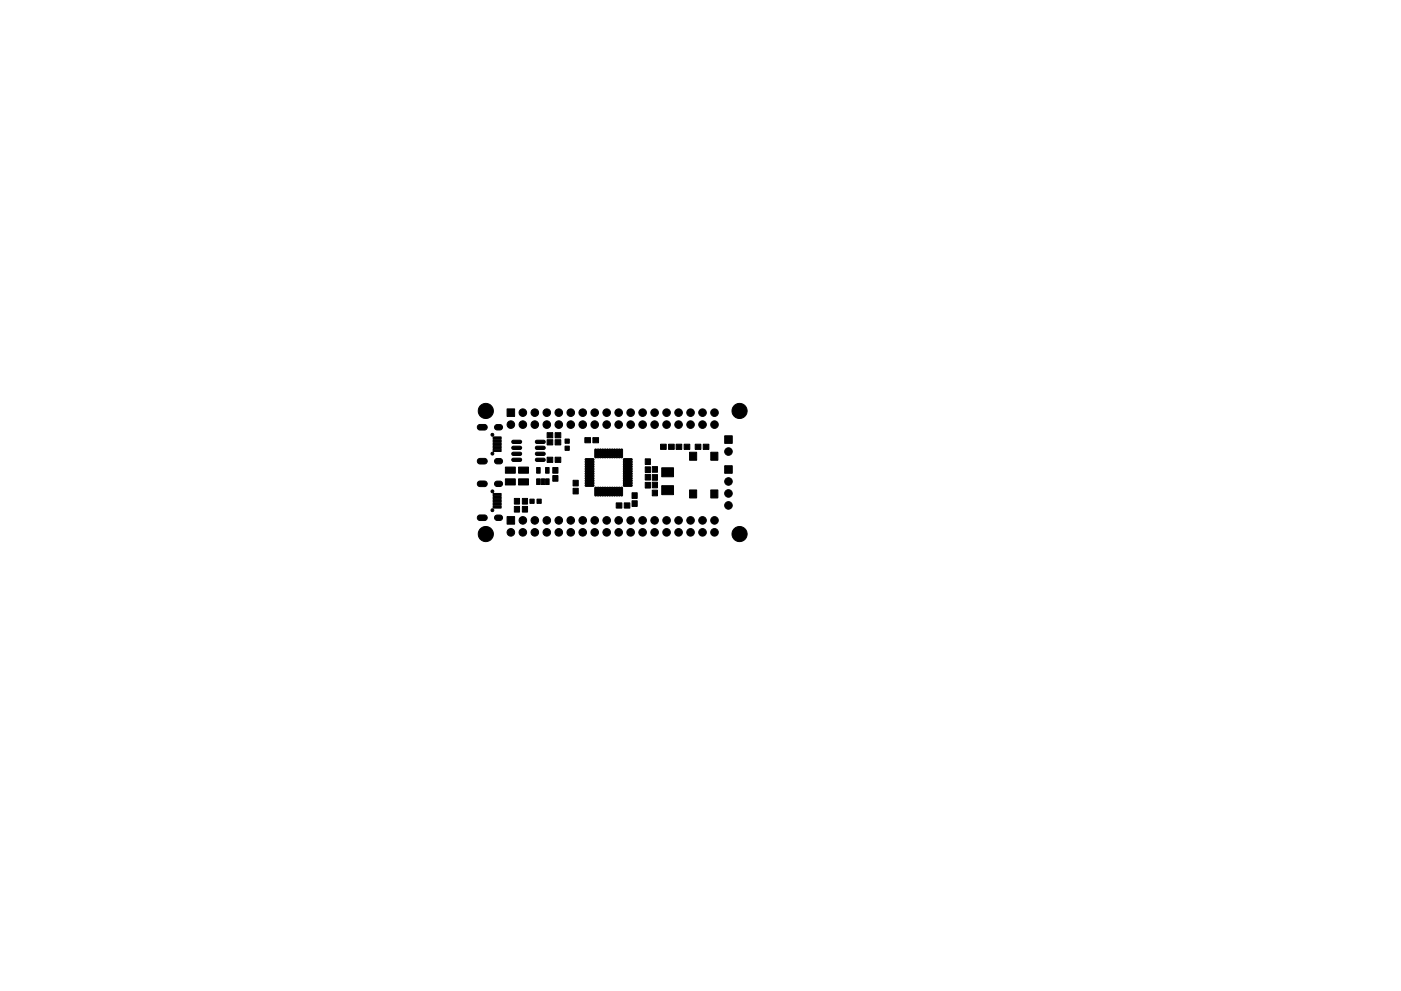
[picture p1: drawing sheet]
<svg xmlns="http://www.w3.org/2000/svg" width="297mm" height="210mm" viewBox="0 0 297 210" stroke-linecap="round" stroke-linejoin="round" font-family="sans-serif">
<g fill="#000" stroke="#000" stroke-width=".21">
<path d="M101.4 97.4l.3-.1h1a.6 .6 0 0 1 .6 .5 .6 .6 0 0 1-.6 .6l-1.3-.1a.6 .6 0 0 1 0-.9zM101.4 90.2l.3-.1h1a.6 .6 0 0 1 .6 .5 .6 .6 0 0 1-.6 .6l-1.3-.1a.6 .6 0 0 1 0-.9zM105 97.4l.3-.1h.7a.58 .58 0 0 1 .6 .5 .58 .58 0 0 1-.6 .6l-.9-.1a.58 .58 0 0 1-.1-.9zM105 90.2l.3-.1h.7a.58 .58 0 0 1 .6 .5 .58 .58 0 0 1-.6 .6l-.9-.1a.58 .58 0 0 1-.1-.9zM104.5 95.3h1.7v.5h-1.7zM104.5 94.6h1.7v.5h-1.7zM104.5 94h1.7v.5h-1.7zM104.5 93.3h1.7v.5h-1.7zM104.5 92.7h1.7v.5h-1.7zM107.5 86.7h1.6v1.6h-1.6zM108.6 97.3l1.6-.1a.35 .35 0 0 1 .4 .4 .35 .35 0 0 1-.4 .3h-1.5l-.2-.3zM108.6 96l1.6-.1a.35 .35 0 0 1 .4 .4 .35 .35 0 0 1-.4 .3h-1.5l-.2-.2z"/>
<path d="M108.6 94.8l1.6-.1a.35 .35 0 0 1 .4 .3 .35 .35 0 0 1-.4 .4l-1.5-.1-.2-.2zM108.6 93.5l1.6-.1a.35 .35 0 0 1 .4 .3 .35 .35 0 0 1-.4 .4h-1.5l-.2-.3zM113.6 97.3l1.6-.1a.35 .35 0 0 1 .4 .4 .35 .35 0 0 1-.4 .3h-1.5l-.2-.3zM113.6 96l1.6-.1a.35 .35 0 0 1 .4 .4 .35 .35 0 0 1-.4 .3h-1.5l-.2-.2zM113.6 94.8l1.6-.1a.35 .35 0 0 1 .4 .3 .35 .35 0 0 1-.4 .4l-1.5-.1-.2-.2zM113.6 93.5l1.6-.1a.35 .35 0 0 1 .4 .3 .35 .35 0 0 1-.4 .4h-1.5l-.2-.3zM116 97h1.2v1.1h-1.2zM116 93.3h1.2v1.1h-1.2zM116 91.8h1.2v1.1h-1.2zM117.7 97h1.2v1.1h-1.2zM117.7 93.3h1.2v1.1h-1.2zM117.7 91.8h1.2v1.1h-1.2z"/>
<path d="M119.8 94.6h.9v.9h-.9zM119.8 93.1h.9v.9h-.9zM124 92.8h1.2v1.1h-1.2zM124.1 97.4l1.7-.1a.24 .24 0 0 1 .1 .3 .24 .24 0 0 1-.2 .2 .23 .23 0 0 1 .2 .2 .23 .23 0 0 1-.2 .3 .23 .23 0 0 1 .2 .2 .23 .23 0 0 1-.2 .3 .23 .23 0 0 1 .2 .2 .23 .23 0 0 1-.2 .3 .23 .23 0 0 1 .2 .2 .23 .23 0 0 1-.2 .3 .23 .23 0 0 1 .2 .2 .23 .23 0 0 1-.2 .3 .23 .23 0 0 1 .2 .2 .23 .23 0 0 1-.2 .3 .23 .23 0 0 1 .2 .2 .23 .23 0 0 1-.2 .3 .23 .23 0 0 1 .2 .2 .23 .23 0 0 1-.2 .3 .23 .23 0 0 1 .2 .2 .23 .23 0 0 1-.2 .3 .23 .23 0 0 1 .2 .2 .23 .23 0 0 1-.2 .3 .2 .2 0 0 1 .2 .2 .2 .2 0 0 1-.1 .2h-1.6a.24 .24 0 0 1-.1-.3 .24 .24 0 0 1 .2-.2 .23 .23 0 0 1-.2-.2 .23 .23 0 0 1 .2-.3 .23 .23 0 0 1-.2-.2 .23 .23 0 0 1 .2-.3 .23 .23 0 0 1-.2-.2 .23 .23 0 0 1 .2-.3 .23 .23 0 0 1-.2-.2 .23 .23 0 0 1 .2-.3 .23 .23 0 0 1-.2-.2 .23 .23 0 0 1 .2-.3 .23 .23 0 0 1-.2-.2 .23 .23 0 0 1 .2-.3 .23 .23 0 0 1-.2-.2 .23 .23 0 0 1 .2-.3 .23 .23 0 0 1-.2-.2 .23 .23 0 0 1 .2-.3 .23 .23 0 0 1-.2-.2 .23 .23 0 0 1 .2-.3 .23 .23 0 0 1-.2-.2 .23 .23 0 0 1 .2-.3l-.2-.1zM126.2 95.3h.2l.2 .2a.23 .23 0 0 1 .2-.2 .23 .23 0 0 1 .3 .2 .23 .23 0 0 1 .2-.2 .23 .23 0 0 1 .3 .2 .23 .23 0 0 1 .2-.2 .23 .23 0 0 1 .3 .2 .23 .23 0 0 1 .2-.2 .23 .23 0 0 1 .3 .2 .23 .23 0 0 1 .2-.2 .23 .23 0 0 1 .3 .2 .23 .23 0 0 1 .2-.2 .23 .23 0 0 1 .3 .2 .23 .23 0 0 1 .2-.2 .23 .23 0 0 1 .3 .2 .23 .23 0 0 1 .2-.2 .23 .23 0 0 1 .3 .2 .23 .23 0 0 1 .2-.2 .23 .23 0 0 1 .3 .2 .23 .23 0 0 1 .2-.2 .23 .23 0 0 1 .3 .2 .2 .2 0 0 1 .2-.3 .2 .2 0 0 1 .2 .2v1.6a.24 .24 0 0 1-.3 .1 .24 .24 0 0 1-.2-.2 .23 .23 0 0 1-.2 .2 .23 .23 0 0 1-.3-.2 .23 .23 0 0 1-.2 .2 .23 .23 0 0 1-.3-.2 .23 .23 0 0 1-.2 .2 .23 .23 0 0 1-.3-.2 .23 .23 0 0 1-.2 .2 .23 .23 0 0 1-.3-.2 .23 .23 0 0 1-.2 .2 .23 .23 0 0 1-.3-.2 .23 .23 0 0 1-.2 .2 .23 .23 0 0 1-.3-.2 .23 .23 0 0 1-.2 .2 .23 .23 0 0 1-.3-.2 .23 .23 0 0 1-.2 .2 .23 .23 0 0 1-.3-.2 .23 .23 0 0 1-.2 .2 .23 .23 0 0 1-.3-.2 .23 .23 0 0 1-.2 .2 .23 .23 0 0 1-.3-.2 .2 .2 0 0 1-.2 .2 .2 .2 0 0 1-.2-.2zM125.7 92.8h1.2v1.1h-1.2zM132.2 97.4l1.7-.1a.24 .24 0 0 1 .1 .3 .24 .24 0 0 1-.2 .2 .23 .23 0 0 1 .2 .2 .23 .23 0 0 1-.2 .3 .23 .23 0 0 1 .2 .2 .23 .23 0 0 1-.2 .3 .23 .23 0 0 1 .2 .2 .23 .23 0 0 1-.2 .3 .23 .23 0 0 1 .2 .2 .23 .23 0 0 1-.2 .3 .23 .23 0 0 1 .2 .2 .23 .23 0 0 1-.2 .3 .23 .23 0 0 1 .2 .2 .23 .23 0 0 1-.2 .3 .23 .23 0 0 1 .2 .2 .23 .23 0 0 1-.2 .3 .23 .23 0 0 1 .2 .2 .23 .23 0 0 1-.2 .3 .23 .23 0 0 1 .2 .2 .23 .23 0 0 1-.2 .3 .23 .23 0 0 1 .2 .2 .23 .23 0 0 1-.2 .3 .2 .2 0 0 1 .3 .2 .2 .2 0 0 1-.2 .2h-1.6a.24 .24 0 0 1-.1-.3 .24 .24 0 0 1 .2-.2 .23 .23 0 0 1-.2-.2 .23 .23 0 0 1 .2-.3 .23 .23 0 0 1-.2-.2 .23 .23 0 0 1 .2-.3 .23 .23 0 0 1-.2-.2 .23 .23 0 0 1 .2-.3 .23 .23 0 0 1-.2-.2 .23 .23 0 0 1 .2-.3 .23 .23 0 0 1-.2-.2 .23 .23 0 0 1 .2-.3 .23 .23 0 0 1-.2-.2 .23 .23 0 0 1 .2-.3 .23 .23 0 0 1-.2-.2 .23 .23 0 0 1 .2-.3 .23 .23 0 0 1-.2-.2 .23 .23 0 0 1 .2-.3 .23 .23 0 0 1-.2-.2 .23 .23 0 0 1 .2-.3 .23 .23 0 0 1-.2-.2 .23 .23 0 0 1 .2-.3l-.2-.1zM136.8 97.3h1.1v1.2h-1.1zM140.1 94.2h1.1v1.1h-1.1zM141.8 94.2h1.1v1.1h-1.1zM143.3 94.2h1.2v1.1h-1.2zM145.1 94.2h1.1v1.1h-1.1z"/>
<path d="M146.2 95.9h1.5v1.7h-1.5zM147.4 94.2h1.2v1.1h-1.2zM149.1 94.2h1.2v1.1h-1.2zM150.7 95.9h1.5v1.7h-1.5zM153.6 92.5h1.6v1.6h-1.6zM101.4 109.4l.3-.1h1a.6 .6 0 0 1 .6 .5 .6 .6 0 0 1-.6 .6l-1.3-.1a.6 .6 0 0 1 0-.9zM101.4 102.2l.3-.1h1a.6 .6 0 0 1 .6 .5 .6 .6 0 0 1-.6 .6l-1.3-.1a.6 .6 0 0 1 0-.9zM105 109.4l.3-.1h.7a.58 .58 0 0 1 .6 .5 .58 .58 0 0 1-.6 .6h-.7l-.3-.1-.2-.5zM105 102.2l.3-.1h.7a.58 .58 0 0 1 .6 .5 .58 .58 0 0 1-.6 .6l-.9-.1a.57 .57 0 0 1-.1-.9zM104.5 107.3h1.7v.5h-1.7zM104.5 106.6h1.7v.5h-1.7zM104.5 106h1.7v.5h-1.7z"/>
<path d="M104.5 105.3h1.7v.5h-1.7zM104.5 104.7h1.7v.5h-1.7zM107.5 109.6h1.6v1.6h-1.6zM107.1 101.6h2.1v1.3h-2.1zM107.1 99.1h2.1v1.3h-2.1zM109.1 107.4h1v1.2h-1zM109.1 105.7h1v1.2h-1zM110.8 107.4h1v1.2h-1zM110.8 105.7h1v1.2h-1zM109.9 101.6h2.2v1.3h-2.2zM109.9 99.1h2.2v1.3h-2.2zM112.4 105.9h.8v.9h-.8z"/>
<path d="M113.8 101.6h.7v1.2h-.7zM113.8 99.2h.7v1.2h-.7zM113.8 105.9h1v.9h-1zM114.7 101.6h.8v1.2h-.8zM115.7 101.6h.7v1.2h-.7zM115.7 99.2h.7v1.2h-.7zM117.2 100.9h1.1v1.2h-1.1zM117.2 99.2h1.1v1.2h-1.1zM121.5 103.6h1.1v1.2h-1.1zM121.5 101.9h1.1v1.2h-1.1zM126.2 103.4h.2l.2 .2a.23 .23 0 0 1 .2-.2 .23 .23 0 0 1 .3 .2 .23 .23 0 0 1 .2-.2 .23 .23 0 0 1 .3 .2 .23 .23 0 0 1 .2-.2 .23 .23 0 0 1 .3 .2 .23 .23 0 0 1 .2-.2 .23 .23 0 0 1 .3 .2 .23 .23 0 0 1 .2-.2 .23 .23 0 0 1 .3 .2 .23 .23 0 0 1 .2-.2 .23 .23 0 0 1 .3 .2 .23 .23 0 0 1 .2-.2 .23 .23 0 0 1 .3 .2 .23 .23 0 0 1 .2-.2 .23 .23 0 0 1 .3 .2 .23 .23 0 0 1 .2-.2 .23 .23 0 0 1 .3 .2 .23 .23 0 0 1 .2-.2 .23 .23 0 0 1 .3 .2 .2 .2 0 0 1 .2-.3 .2 .2 0 0 1 .2 .2v1.6a.24 .24 0 0 1-.3 .1 .24 .24 0 0 1-.2-.2 .23 .23 0 0 1-.2 .2 .23 .23 0 0 1-.3-.2 .23 .23 0 0 1-.2 .2 .23 .23 0 0 1-.3-.2 .23 .23 0 0 1-.2 .2 .23 .23 0 0 1-.3-.2 .23 .23 0 0 1-.2 .2 .23 .23 0 0 1-.3-.2 .23 .23 0 0 1-.2 .2 .23 .23 0 0 1-.3-.2 .23 .23 0 0 1-.2 .2 .23 .23 0 0 1-.3-.2 .23 .23 0 0 1-.2 .2 .23 .23 0 0 1-.3-.2 .23 .23 0 0 1-.2 .2 .23 .23 0 0 1-.3-.2 .23 .23 0 0 1-.2 .2 .23 .23 0 0 1-.3-.2 .23 .23 0 0 1-.2 .2 .23 .23 0 0 1-.3-.2 .2 .2 0 0 1-.2 .2 .2 .2 0 0 1-.2-.2zM130.6 106.7h1.2v1.1h-1.2z"/>
<path d="M132.4 106.7h1.1v1.1h-1.1zM134 106.2h1.1v1.2h-1.1zM134 104.5h1.1v1.2h-1.1zM136.8 102.3h1.1v1.2h-1.1zM136.8 100.6h1.1v1.2h-1.1zM136.8 99h1.1v1.2h-1.1zM138.3 104h1.1v1.2h-1.1zM138.3 102.3h1.1v1.2h-1.1zM138.3 100.7h1.1v1.2h-1.1zM138.3 99h1.1v1.2h-1.1zM140.3 103h2.5v1.9h-2.5zM140.3 99.2h2.5v1.9h-2.5z"/>
<path d="M146.2 103.9h1.5v1.7h-1.5zM150.7 103.9h1.5v1.7h-1.5zM153.6 98.8h1.6v1.6h-1.6z"/>
<circle cx="103" cy="87.2" r="1.61"/>
<circle cx="104.4" cy="92.2" r=".3"/>
<circle cx="104.4" cy="96.2" r=".3"/>
<circle cx="108.3" cy="90.1" r=".8"/>
<circle cx="110.8" cy="90.1" r=".8"/>
<circle cx="110.8" cy="87.6" r=".8"/>
<circle cx="113.4" cy="90.1" r=".8"/>
<circle cx="113.4" cy="87.6" r=".8"/>
<circle cx="115.9" cy="87.6" r=".8"/>
<circle cx="115.9" cy="90.1" r=".8"/>
<circle cx="118.5" cy="87.6" r=".8"/>
<circle cx="118.5" cy="90.1" r=".8"/>
<circle cx="121" cy="90.1" r=".8"/>
<circle cx="121" cy="87.6" r=".8"/>
<circle cx="123.5" cy="90.1" r=".8"/>
<circle cx="123.5" cy="87.6" r=".8"/>
<circle cx="126.1" cy="87.6" r=".8"/>
<circle cx="126.1" cy="90.1" r=".8"/>
<circle cx="128.6" cy="87.6" r=".8"/>
<circle cx="128.6" cy="90.1" r=".8"/>
<circle cx="131.2" cy="90.1" r=".8"/>
<circle cx="131.2" cy="87.6" r=".8"/>
<circle cx="133.7" cy="90.1" r=".8"/>
<circle cx="133.7" cy="87.6" r=".8"/>
<circle cx="136.2" cy="90.1" r=".8"/>
<circle cx="136.2" cy="87.6" r=".8"/>
<circle cx="138.8" cy="87.6" r=".8"/>
<circle cx="138.8" cy="90.1" r=".8"/>
<circle cx="141.3" cy="90.1" r=".8"/>
<circle cx="141.3" cy="87.6" r=".8"/>
<circle cx="143.9" cy="90.1" r=".8"/>
<circle cx="143.9" cy="87.6" r=".8"/>
<circle cx="146.4" cy="90.1" r=".8"/>
<circle cx="146.4" cy="87.6" r=".8"/>
<circle cx="148.9" cy="90.1" r=".8"/>
<circle cx="148.9" cy="87.6" r=".8"/>
<circle cx="151.5" cy="87.6" r=".8"/>
<circle cx="151.5" cy="90.1" r=".8"/>
<circle cx="154.4" cy="95.8" r=".8"/>
<circle cx="156.8" cy="87.2" r="1.61"/>
<circle cx="103" cy="113.3" r="1.61"/>
<circle cx="104.4" cy="108.2" r=".3"/>
<circle cx="104.4" cy="104.2" r=".3"/>
<circle cx="108.3" cy="113" r=".8"/>
<circle cx="110.8" cy="110.4" r=".8"/>
<circle cx="110.8" cy="113" r=".8"/>
<circle cx="113.4" cy="110.4" r=".8"/>
<circle cx="113.4" cy="113" r=".8"/>
<circle cx="115.9" cy="110.4" r=".8"/>
<circle cx="115.9" cy="113" r=".8"/>
<circle cx="118.5" cy="110.4" r=".8"/>
<circle cx="118.5" cy="113" r=".8"/>
<circle cx="121" cy="110.4" r=".8"/>
<circle cx="121" cy="113" r=".8"/>
<circle cx="123.5" cy="110.4" r=".8"/>
<circle cx="123.5" cy="113" r=".8"/>
<circle cx="126.1" cy="110.4" r=".8"/>
<circle cx="126.1" cy="113" r=".8"/>
<circle cx="128.6" cy="110.4" r=".8"/>
<circle cx="128.6" cy="113" r=".8"/>
<circle cx="131.2" cy="110.4" r=".8"/>
<circle cx="131.2" cy="113" r=".8"/>
<circle cx="133.7" cy="110.4" r=".8"/>
<circle cx="133.7" cy="113" r=".8"/>
<circle cx="136.2" cy="110.4" r=".8"/>
<circle cx="136.2" cy="113" r=".8"/>
<circle cx="138.8" cy="110.4" r=".8"/>
<circle cx="138.8" cy="113" r=".8"/>
<circle cx="141.3" cy="110.4" r=".8"/>
<circle cx="141.3" cy="113" r=".8"/>
<circle cx="143.9" cy="110.4" r=".8"/>
<circle cx="143.9" cy="113" r=".8"/>
<circle cx="146.4" cy="110.4" r=".8"/>
<circle cx="146.4" cy="113" r=".8"/>
<circle cx="148.9" cy="110.4" r=".8"/>
<circle cx="148.9" cy="113" r=".8"/>
<circle cx="151.5" cy="110.4" r=".8"/>
<circle cx="151.5" cy="113" r=".8"/>
<circle cx="154.4" cy="102.2" r=".8"/>
<circle cx="154.4" cy="107.2" r=".8"/>
<circle cx="154.5" cy="104.7" r=".8"/>
<circle cx="156.8" cy="113.3" r="1.61"/>
</g>
</svg>
